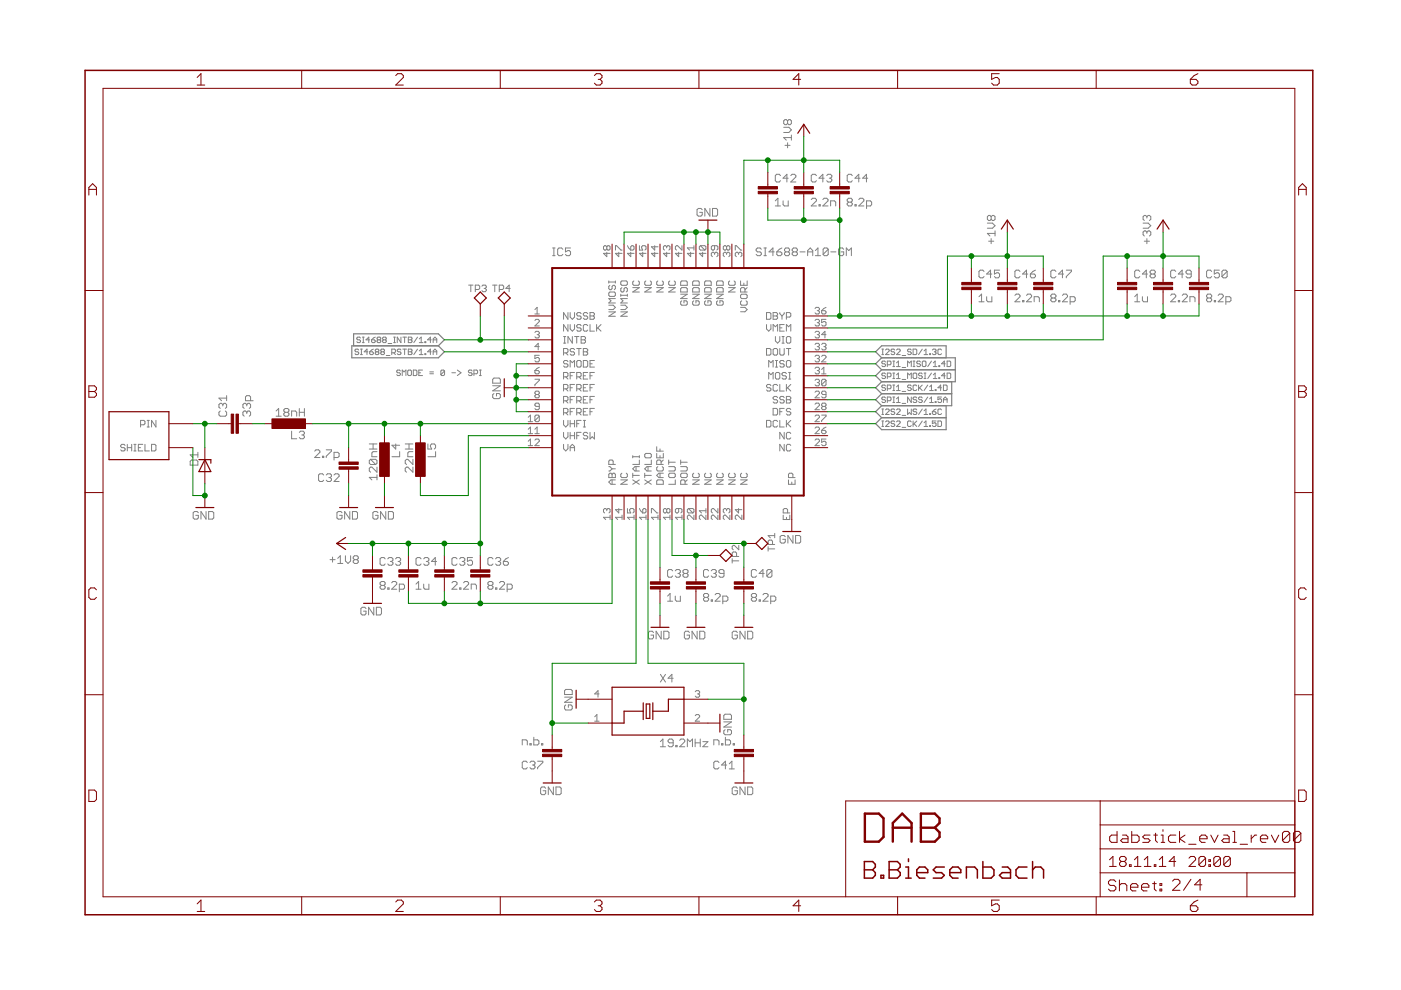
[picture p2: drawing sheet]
<svg xmlns="http://www.w3.org/2000/svg" width="297mm" height="210mm" viewBox="0 0 297 210" stroke-linecap="round" stroke-linejoin="round" font-family="sans-serif">
<g fill="none" stroke="#808080" stroke-width=".21">
<path d="M165.5 37.2l-.3-.2h-.5l-.3 .2v1.1l.3 .3h.5l.3-.3M166.2 27h1.1l.5 .5-.5 .6h-1.1M166.4 30.8h1.1M167 25.6v.6M167 30.3v1M167 25.6l.3-.2h.2l.3 .2v.6l-.3 .2h-.2l-.3-.2M167 25.6l-.3-.2h-.3l-.2 .2v.6l.2 .2h.3l.3-.2M167.1 37.8h-1.1l.8-.8v1.6M167.7 37.2l.2-.2h.6l.2 .2v.3l-1 1.1h1M167.8 29.2h-1.6l.5 .5M167.8 28.6v1.1M173.1 37.2l-.3-.2h-.5l-.3 .2v1.1l.3 .3h.5l.3-.3"/>
<path d="M174.7 37.8h-1l.8-.8v1.6M175.3 37.2l.3-.2h.5l.3 .2v.3l-.3 .3M175.8 37.8h.3M176.1 37.8l.3 .3v.2l-.3 .3h-.5l-.3-.3M180.7 37.2l-.3-.2h-.5l-.3 .2v1.1l.3 .3h.5l.3-.3M182.4 37.8h-1.1l.8-.8v1.6M184 37.8h-1.1l.8-.8v1.6M117.2 52.6h.5M117.2 54.2h.5M117.4 52.6v1.6M119.3 52.9l-.2-.3h-.6l-.3 .3v1l.3 .3h.6l.2-.3M121 52.6h-1.1v.8l.5-.3h.3l.3 .3v.5l-.3 .3h-.6l-.2-.3"/>
<path d="M128.7 52.3l.2-.2 .4 .2v.5l-.2 .2-.4-.2M128.7 52.3l-.3-.2-.4 .2v.5l.2 .2 .5-.2M128.7 52.3v.5M128.7 53.5v.9l-.7-.7h1.3M129.1 59.6v.4M129.1 59.8h1.4M130.5 59.6v.4M130.5 53v-.9h.2l1 .9h.2M131.2 53.5v.9l-.7-.7h1.4M131.8 59.6h1l.2 .2v.5l-.2 .2h-1l-.2-.2v-.5zM133 52.1l.7 .9M133.7 52.3l.5-.2 .2 .2v.5l-.2 .2h-.5z"/>
<path d="M133.7 53.5v.9l-.7-.7h1.4M134.4 59.6l-.2 .2v.5l.2 .2h.9l.3-.2v-.5l-.3-.2M135.6 52.1v.9h.7l-.3-.4 .3-.5h.4l.3 .2v.5l-.3 .2M136.3 53.5v.9l-.7-.7h1.4M136.9 59.6l-.2 .2v.5l.2 .2h1l.2-.2v-.5l-.2-.2M138.8 53.5v.9l-.7-.7h1.4M138.8 52.1v.9l-.7-.7h1.4M139.5 59.6l-.3 .2v.5l.3 .2h.9l.2-.2v-.5l-.2-.2M141.4 52.3l.2-.2 .4 .2v.5l-.2 .2M141.4 52.3l-.3-.2-.4 .2v.5l.2 .2M141.4 52.3v.3M141.4 53.5v.9l-.7-.7h1.3"/>
<path d="M142 59.6l-.2 .2v.5l.2 .2h.9l.3-.2v-.5l-.3-.2M143.9 53.5v.9l-.7-.7h1.4M144.5 59.6h1l.2 .2v.7h-1.4v-.7zM144.6 52.1v.9l-.9-.9-.5 .2v.5l.2 .2M146.4 53.5v.9l-.7-.7h1.4M147.1 59.6h.9l.3 .2v.7h-1.4v-.7zM147.1 52.6h-1.4l.5 .4M147.1 52.1v.9M148.5 52.1l-.2 .2v.5l.2 .2h.9M148.5 52.1h.9l.3 .2v.5l-.3 .2M148.5 52.1l.9 .9M148.9 44.5l-.3-.3h-.5l-.3 .3v1.1l.3 .2h.5l.3-.2v-.6h-.6"/>
<path d="M149 53.5v.9l-.7-.7h1.4M149.6 59.6h1l.2 .2v.7h-1.4v-.7zM150.5 44.2v1.6l-1.1-1.6v1.6M151.1 44.2h.8l.2 .3v1.1l-.2 .2h-.8zM151.5 52.1v.7l-.2 .2-.5-.2v-.5l.2-.2h1l.2 .2v.5l-.2 .2M151.5 53.7l-.2-.2-.5 .2v.5l.2 .2M151.5 53.7l.2-.2 .5 .2v.5l-.2 .2M151.5 53.7v.3M152.2 59.6h.9l.2 .2v.7h-1.4v-.7zM154.1 52.3l-.3-.2-.4 .2v.5l.2 .2 .5-.2M154.1 53.7l-.3-.2-.4 .2v.5l.2 .2M154.1 52.3l.2-.2 .4 .2v.5l-.2 .2-.4-.2"/>
<path d="M154.1 53.7l.2-.2 .4 .2v.5l-.2 .2M154.1 52.3v.5M154.1 53.7v.3M154.7 59.6l-.2 .2v.5l.2 .2h.9l.3-.2v-.5l-.3-.2M155.9 53v-.9h.2l1 .9h.2M156.6 53.7l-.2-.2-.5 .2v.5l.2 .2M156.6 53.7l.2-.2 .5 .2v.5l-.2 .2M156.6 53.7v.3M157 59.6v.9h1.4v-.9M161.4 52.9l-.3-.3h-.5l-.3 .3v.2l.3 .3h.5l.3 .3v.2l-.3 .3h-.5l-.3-.3M162 52.6h.5M162 54.2h.5"/>
<path d="M162.2 52.6v1.6M164.1 53.4h-1.1l.9-.8v1.6M164.4 43.7h1.1M164.4 42.6l.5-.6v1.7M164.7 53.4h.8l.3 .3v.2l-.3 .3h-.5l-.3-.3zM165.8 52.6l-.6 .3-.5 .5M166 42.6v.8l.3 .3h.8v-1.1M166.6 53.4l-.3-.3v-.2l.3-.3h.5l.3 .3v.2l-.3 .3M166.6 53.4h.5M166.6 53.4l-.3 .3v.2l.3 .3h.5l.3-.3v-.2l-.3-.3M168.2 53.4l-.2-.3v-.2l.2-.3h.6l.3 .3v.2l-.3 .3M168.2 53.4h.6"/>
<path d="M168.2 53.4l-.2 .3v.2l.2 .3h.6l.3-.3v-.2l-.3-.3M169.6 53.4h1.1M171.2 53.4h1.1M171.2 54.2v-1.1l.6-.5 .5 .5v1.1M172 42.3l.3-.3h.5l.3 .3v.3l-1.1 1.1h1.1M172.9 54.2h1.1M172.9 53.1l.5-.5v1.6M173.7 43.4h.2v.3h-.2zM174.5 42.3l.2-.3h.6l.3 .3v.3l-1.1 1.1h1.1M175.6 52.9l-.3-.3h-.5l-.3 .3v1M175.6 52.9v1l-.3 .3h-.5l-.3-.3M175.6 52.9l-1.1 1"/>
<path d="M176.1 43.7v-1.1h.8l.3 .3v.8M176.1 53.4h1.1M178.9 52.9l-.3-.3h-.5l-.3 .3v1l.3 .3h.5l.3-.3v-.5h-.6M179.4 54.2v-1.6l.6 .5 .5-.5v1.6M179.9 42.9l-.3-.3v-.3l.3-.3h.5l.3 .3v.3l-.3 .3M179.9 42.9l-.3 .2v.3l.3 .3h.5l.3-.3v-.3l-.3-.2M179.9 42.9h.5M181.3 43.4h.2v.3h-.2zM182.1 42.3l.3-.3h.5l.3 .3v.3l-1.1 1.1h1.1M183.7 43.7h.8l.3-.3v-.5l-.3-.3h-.8v1.6M208.6 57.6l-.2-.3h-.6l-.2 .3v1l.2 .3h.6l.2-.3M209.3 47.3h1.1l.6 .6-.6 .5h-1.1"/>
<path d="M209.6 51.1h1.1M210.1 46v.5M210.1 50.6v1.1M210.1 46l.3-.3h.3l.3 .3v.5l-.3 .3h-.3l-.3-.3M210.1 46l-.2-.3h-.3l-.3 .3v.5l.3 .3h.3l.2-.3M210.3 58.1h-1.1l.8-.8v1.6M211 49.5h-1.7l.6 .5M211 49v1M211.9 57.3h-1.1v.8l.6-.3h.2l.3 .3v.5l-.3 .3h-.5l-.3-.3M216.3 57.6l-.3-.3h-.5l-.3 .3v1l.3 .3h.5l.3-.3M217.9 58.1h-1.1l.8-.8v1.6M218.5 58.1h.8l.2 .3v.2l-.2 .3h-.6l-.2-.3z"/>
<path d="M219.5 57.3l-.5 .3-.5 .5M223.9 57.6l-.3-.3h-.5l-.3 .3v1l.3 .3h.5l.3-.3M225.5 58.1h-1.1l.9-.8v1.6M226.1 57.3h1.1v.3l-1.1 1v.3M241.7 57.6l-.3-.3h-.5l-.3 .3v1l.3 .3h.5l.3-.3M242.4 47.3h1l.6 .6-.6 .5h-1M242.6 51.1h1.1M243.2 46l-.3-.3h-.3l-.2 .3v.5l.2 .3M243.2 46l.2-.3h.3l.3 .3v.5l-.3 .3M243.2 46v.2M243.2 49.2v.3M243.2 50.6v1.1"/>
<path d="M243.2 49.2l-.3-.2h-.3l-.2 .2v.6l.2 .2M243.2 49.2l.2-.2h.3l.3 .2v.6l-.3 .2M243.3 58.1h-1.1l.8-.8v1.6M244.1 58.1l-.3-.3v-.2l.3-.3h.6l.2 .3v.2l-.2 .3M244.1 58.1l-.3 .3v.2l.3 .3h.6l.2-.3v-.2l-.2-.3M244.1 58.1h.6M249.3 57.6l-.3-.3h-.5l-.3 .3v1l.3 .3h.5l.3-.3M250.9 58.1h-1.1l.8-.8v1.6M252.6 58.1h-.9l-.2-.3v-.2l.2-.3h.6l.3 .3v1l-.3 .3h-.6l-.2-.3M256.9 57.6l-.3-.3h-.5l-.3 .3v1l.3 .3h.5l.3-.3M258.5 57.3h-1v.8l.5-.3h.3l.2 .3v.5l-.2 .3h-.6l-.2-.3M260.2 57.6l-.3-.3h-.5l-.3 .3v1"/>
<path d="M260.2 57.6v1l-.3 .3h-.5l-.3-.3M260.2 57.6l-1.1 1M76.1 74.2l-.2-.2h-.4l-.2 .4 .2 .2h.4l.2 .4-.2 .2h-.4l-.2-.2M76.4 71.7l-.2-.2h-.3l-.3 .2 .3 .4h.3l.2 .2-.2 .3h-.3l-.3-.1M76.4 75.2h.4M76.4 74h.4M76.6 74v1.2M76.8 71.5h.4M76.8 72.6h.4M77 71.5v1.1M78 74.6h-.8l.6-.6v1.2M78.4 72.1h-.8l.6-.6v1.1"/>
<path d="M78.4 74.6h.6l.2 .4-.2 .2h-.4l-.2-.2zM78.8 72.1h.6l.2 .4-.2 .1h-.4l-.2-.1zM79.2 74l-.8 .6M79.6 71.5l-.8 .6M79.8 74.6h.3M79.8 74.6l-.2 .2 .2 .4h.3l.2-.2-.2-.4M79.8 74.6l-.2-.2 .2-.4h.3l.2 .2-.2 .4M80.1 72.1l-.2-.2 .2-.4h.4l.2 .2-.2 .4M80.1 72.1l-.2 .2 .2 .3h.4l.2-.1-.2-.4M80.1 72.1h.4M80.9 74.6h.4M80.9 74.6l-.2 .2 .2 .4h.4l.2-.2-.2-.4"/>
<path d="M80.9 74.6l-.2-.2 .2-.4h.4l.2 .2-.2 .4M81.3 72.1h.4M81.3 72.1l-.2-.2 .2-.4h.4l.2 .2-.2 .4M81.3 72.1l-.2 .2 .2 .3h.4l.2-.1-.2-.4M81.9 75.4h.8M82.3 72.8h.8M83.1 74.8h.6l.1-.2v-.4l-.1-.2h-.6v1.2M83.5 74.8l.3 .4M83.5 71.5h.3M83.5 72.6h.3M83.7 71.5v1.1M84.9 78.7l-.2-.2h-.4l-.2 .3 .2 .2h.4l.2 .4-.2 .2h-.4l-.2-.2"/>
<path d="M85 74.2l-.2-.2h-.4l-.2 .2 .2 .4h.4l.2 .2-.2 .4h-.4l-.2-.2M85 71.5v1.1l-.8-1.1v1.1M85.3 79.6v-1.1l.4 .3 .4-.3v1.1M85.4 74h.8M85.4 71.5h.8M85.8 71.5v1.1M85.8 74v1.2M86.4 78.7l.3-.2h.3l.2 .2v.7l-.2 .2h-.3l-.3-.2zM86.6 74h.6l.2 .2-.2 .4 .2 .4-.2 .2h-.6zM86.6 72.1h.6M86.6 74.6h.6M86.6 71.5h.6l.2 .2-.2 .4 .2 .4-.2 .1h-.6z"/>
<path d="M87.6 78.5h.6l.2 .2v.7l-.2 .2h-.6zM88.5 74l-.8 1.2M88.5 71.5l-.8 1.1M88.8 79h.4M88.9 75.2h.8M88.9 74.4l.4-.4v1.2M88.9 71.9l.4-.4v1.1M88.9 72.6h.8M89.6 78.5h-.8v1.1h.8M90.1 75h.2v.2h-.2zM90.1 72.5h.2v.1h-.2zM91.1 79.2h.8"/>
<path d="M91.1 78.8h.8M91.4 72.1h-.7l.5-.6v1.1M91.4 74.6h-.7l.5-.6v1.2M91.8 72.6v-.7l.4-.4 .4 .4v.7M91.8 72.1h.8M91.8 74.6h.8M91.8 75.2v-.8l.4-.4 .4 .4v.8M94.3 78.7l-.3-.2h-.3l-.2 .2v.7M94.3 78.7v.7l-.3 .2h-.3l-.2-.2M94.3 78.7l-.8 .7M95.8 79h.8M97 78.5l.7 .5-.7 .6"/>
<path d="M99.4 60.5h.9M99.8 60.5v1.3M100.1 78.7l-.2-.2h-.4l-.2 .3 .2 .2h.4l.2 .4-.2 .2h-.4l-.2-.2M100.5 79.2h.6l.2-.2v-.3l-.2-.2h-.6v1.1M100.8 61.4h.7l.2-.2v-.5l-.2-.2h-.7v1.3M101.6 78.5h.4M101.6 79.6h.4M101.9 78.5v1.1M102.2 60.7l.2-.2h.5l.2 .2-.2 .5M102.6 61.2h.3M102.9 61.2l.2 .2-.2 .4h-.5l-.2-.2M104.4 60.5h1"/>
<path d="M104.9 60.5v1.3M105.9 61.4h.7l.2-.2v-.5l-.2-.2h-.7v1.3M108.2 61.2h-.9l.6-.7v1.3M113.4 67.9l.2-.2h.5l.2 .2v.3l-.9 .9h.9M113.4 65.6l.5-.4v1.4M113.4 66.6h.9M113.4 70.5l.2-.2h.5l.2 .2-.2 .5M113.4 78.6h.7l.2 .4-.2 .3h-.5l-.2-.3zM113.9 71h.2M114.1 71l.2 .2-.2 .4h-.5l-.2-.2M114.3 75.3h-.9v.7l.5-.2 .4 .2v.5l-.2 .2h-.5l-.2-.2M114.3 73.5h-.9l.7-.7v1.4"/>
<path d="M114.3 77.9l-.9 .7M119.5 74.8h.7l.2-.2v-.5l-.2-.2h-.7v1.4M119.5 79.9h.7l.2-.2v-.5l-.2-.2h-.7v1.4M119.5 72.7h.5M119.5 71.4h.5M119.7 71.4v1.3M120 74.8l.4 .5M120 79.9l.4 .5M120.4 66.3v1.4l-.9-1.4v1.4M120.4 68.8v1.4l-.9-1.4v1.4M120.4 76.7l-.2-.3h-.5l-.2 .5 .2 .2h.5l.2 .5-.2 .2h-.5l-.2-.2M120.9 66.3v.9l.4 .5 .5-.5v-.9"/>
<path d="M120.9 68.8v.9l.4 .5 .5-.5v-.9M120.9 77.8v-1.4l.4 .5 .5-.5v1.4M120.9 79.7h.4M121.3 71.4v1.3l-.9-1.3v1.3M121.8 74.1l-.2-.2h-.5l-.2 .5 .2 .2h.5l.2 .5-.2 .2h-.5l-.2-.2M121.8 79h-.9v1.4M121.8 71.4h.9M122.3 71.4v1.3M122.3 79.9h.7l.2-.2v-.5l-.2-.2h-.7v1.4M122.3 73.9h.9M122.5 76.4h.5l.2 .3v.9l-.2 .2h-.5l-.2-.2v-.9zM122.7 73.9v1.4"/>
<path d="M122.7 79.9l.5 .5M123.2 66.5l-.2-.2h-.5l-.2 .2 .2 .5h.5l.2 .2-.2 .5h-.5l-.2-.2M123.2 69l-.2-.2h-.5l-.2 .5 .2 .2h.5l.2 .5-.2 .2h-.5l-.2-.2M123.2 71.4h.7l.2 .2-.2 .5 .2 .4-.2 .2h-.7zM123.2 72.1h.7M123.7 73.9h.7l.2 .2-.2 .5 .2 .5-.2 .2h-.7zM123.7 76.4h.7l.2 .3v.9l-.2 .2h-.7zM123.7 74.6h.7M123.7 79.7h.4M124.6 66.5l-.2-.2h-.5l-.2 .2 .2 .5h.5l.2 .2-.2 .5h-.5l-.2-.2M124.6 69l-.2-.2h-.5l-.2 .2v1l.2 .2h.5l.2-.2M124.6 79h-.9v1.4h.9"/>
<path d="M125.1 66.3h.7l.2 .2-.2 .5 .2 .5-.2 .2h-.7zM125.1 67h.7M125.1 68.8v1.4h.9M125.1 77.1h.5M125.1 79.7h.5M126 76.4h-.9v1.4h.9M126 79h-.9v1.4M126.5 68.8v1.4M126.7 69.5l.7 .7M127.4 68.8l-.9 .9M129.1 64.7h.9l.5 .5-.5 .4h-.9M129.1 66.1h1.4l-1.4 1h1.4"/>
<path d="M129.3 60.5l-.2 .2v.5l.2 .2 .5-.2v-.5l.2-.2 .5 .2v.5l-.3 .2M129.3 61.9h.9l.3 .2v.5l-.3 .2h-.9l-.2-.2v-.5zM130.5 63.3h-1.4l.4 .5-.4 .4h1.4M131.6 62.4v.4M131.6 64.7h.9l.5 .5-.5 .4h-.9M131.6 66.1h1.4l-1.4 1h1.4M131.6 62.6h1.4M131.8 61l-.2 .2v.5l.2 .2 .5-.2v-.5l.2-.2 .5 .2v.5l-.2 .2M133 62.4v.4M133 63.3h-1.4l.5 .5-.5 .4h1.4M134.2 61h1.4l-1.4 .9h1.4M136.7 61h1.4l-1.4 .9h1.4"/>
<path d="M139.2 61h1.4l-1.4 .9h1.4M141.8 61h1.4l-1.4 .9h1.4M144.3 61.2l.2-.2h1l.2 .2v.7h-1.4zM144.3 62.4h1.4l-1.4 .9h1.4M144.5 63.8l-.2 .2v.5l.2 .2h1l.2-.2v-.5l-.2-.2h-.5v.4M146.9 62.4h1.4l-1.4 .9h1.4M147.1 61h.9l.3 .2v.7h-1.4v-.7zM147.1 63.8l-.2 .2v.5l.2 .2h.9l.3-.2v-.5l-.3-.2h-.4v.4M149.4 62.4h1.4l-1.4 .9h1.4M149.6 61h1l.2 .2v.7h-1.4v-.7zM149.6 63.8l-.2 .2v.5l.2 .2h1l.2-.2v-.5l-.2-.2h-.5v.4M151.9 61.2l.3-.2h.9l.2 .2v.7h-1.4z"/>
<path d="M151.9 62.4h1.4l-1.4 .9h1.4M152.2 63.8l-.3 .2v.5l.3 .2h.9l.2-.2v-.5l-.2-.2h-.5v.4M154.5 61h1.4l-1.4 .9h1.4M157 65.2h.9l.5 .4-.5 .5h-.9M157.2 62.4h1l.2 .2v.5l-.2 .2h-1l-.2-.2v-.5zM157.2 63.8l-.2 .2v.5l.2 .2h1l.2-.2v-.5l-.2-.2M157.7 60v.5M157.9 61.9v-.7l-.2-.2h-.5l-.2 .2v.7h1.4M158.4 61l-.5 .4M162.5 66.3h.7l.2 .2v1l-.2 .2h-.7zM162.5 73.9h.7l.2 .2v1l-.2 .2h-.7zM162.5 68.8v.9l.5 .5 .4-.5v-.9"/>
<path d="M163 77.8v-1.4l.4 .5 .5-.5v1.4M163.9 66.3h.7l.3 .2-.3 .5 .3 .5-.3 .2h-.7zM163.9 70.2v-1.4l.5 .5 .5-.5v1.4M163.9 74.1l.3-.2h.4l.3 .2v1l-.3 .2h-.4l-.3-.2zM163.9 67h.7M164.4 76.4h.5M164.4 77.8h.5M164.4 71.4v.9l.5 .4 .4-.4v-.9M164.6 79h.5l.2 .2v.9l-.2 .3h-.5l-.2-.3v-.9zM164.6 76.4v1.4M165.3 69.5h.5M165.3 73.9v1.2l.3 .2h.4l.3-.2v-1.2"/>
<path d="M165.3 66.3v.2l.5 .5M165.8 67v.7M165.8 72.7h.5M165.8 71.4h.5M166 71.4v1.3M166.3 68.8h-1v1.4h1M166.3 76.7l-.3-.3h-.4l-.3 .3 .3 .4h.4l.3 .3-.3 .4h-.4l-.3-.2M166.3 66.3v.2l-.5 .5M166.7 79.2l-.2-.2h-.5l-.2 .2 .2 .5h.5l.2 .2-.2 .5h-.5l-.2-.3M166.7 67.2h.7l.3-.2v-.5l-.3-.2h-.7v1.4M166.7 73.9h1M166.7 70.2v-1.4l.5 .5 .5-.5v1.4"/>
<path d="M167 71.4h.4l.3 .2v.9l-.3 .2h-.4l-.3-.2v-.9zM167 76.4h.4l.3 .3v.9l-.3 .2h-.4l-.3-.2v-.9zM167.2 79h.5M167.2 73.9v1.4M167.4 79v1.4M172.8 67.9l.2-.2h.5l.2 .2-.2 .5M172.8 70.5l.2-.2h.5l.2 .2-.2 .5M172.8 73l.2-.2h.5l.2 .2-.2 .5M172.8 75.6l.2-.3h.5l.2 .3-.2 .4M172.8 65.4l.2-.2h.5l.2 .2-.2 .5M172.8 78.1l.2-.2h.5l.2 .2-.2 .5M173.3 71h.2"/>
<path d="M173.3 73.5h.2M173.3 78.6h.2M173.3 76h.2M173.3 68.4h.2M173.3 65.9h.2M173.5 65.9l.2 .2-.2 .5h-.5l-.2-.3M173.5 68.4l.2 .2-.2 .5h-.5l-.2-.2M173.5 71l.2 .2-.2 .4h-.5l-.2-.2M173.5 76l.2 .3-.2 .4h-.5l-.2-.2M173.5 78.6l.2 .2-.2 .5h-.5l-.2-.3M173.5 73.5l.2 .2-.2 .5h-.5l-.2-.2M174.2 65.9h.7l.2 .4-.2 .3h-.5l-.2-.3z"/>
<path d="M174.2 73l.2-.2h.5l.2 .2-.2 .5M174.2 75.6l.2-.3h.5l.2 .3v.2l-.9 .9h.9M174.2 79.3h.9M174.2 78.3l.5-.4v1.4M174.7 73.5h.2M174.9 73.5l.2 .2-.2 .5h-.5l-.2-.2M175.1 67.7h-.9v.7l.7-.2 .2 .2v.5l-.2 .2h-.5l-.2-.2M175.1 71h-.9l.7-.7v1.3M175.1 65.2l-.9 .7M187 75.2h.3M187 74h.3M187.2 74v1.2"/>
<path d="M187.7 76.8l-.1-.2h-.4l-.2 .2 .2 .3h.4l.1 .2-.1 .4h-.4l-.2-.2M187.7 79.3l-.1-.2h-.4l-.2 .2 .2 .4h.4l.1 .2-.1 .4h-.4l-.2-.2M187.7 74.2l.2-.2h.4l.2 .2v.2l-.8 .8h.8M188.1 79.9h.6l.2-.2v-.4l-.2-.2h-.6v1.2M188.1 77.3h.6l.2-.2v-.3l-.2-.2h-.6v1.1M189.3 76.6h.4M189.3 77.7h.4M189.3 79.1h.4M189.5 76.6v1.1M189.5 79.1v1.2M189.7 74.2l-.2-.2h-.4l-.2 .4 .2 .2h.4l.2 .4-.2 .2h-.4l-.2-.2M190.1 74.2l.2-.2h.4l.2 .2v.2l-.8 .8h.8"/>
<path d="M190.1 77.7h.8M190.1 76.9l.4-.3v1.1M190.1 79.5l.4-.4v1.2M191.3 77.9h.7M191.3 75.4h.7M192.4 77.7v-1.1l.4 .3 .4-.3v1.1M193.2 74.2l-.2-.2h-.4l-.2 .4 .2 .2h.4l.2 .4-.2 .2h-.4l-.2-.2M193.6 74h.6l.2 .2v.8l-.2 .2h-.6zM193.6 76.6h.4M193.6 77.7h.4M193.6 79.3l.2-.2h.4l.2 .2v.8l-.2 .2h-.4l-.2-.2zM193.8 76.6v1.1"/>
<path d="M195.2 76.8l-.3-.2h-.3l-.2 .3 .2 .2h.3l.3 .4-.3 .2h-.3l-.2-.2M195.5 79.3l-.2-.2h-.4l-.1 .4 .1 .2h.4l.2 .4-.2 .2h-.4l-.1-.2M195.5 76.8l.2-.2h.4l.2 .2v.7l-.2 .2h-.4l-.2-.2zM195.5 74l-.7 1.2M195.9 74.4l.4-.4v1.2M195.9 79.1h.4M195.9 75.2h.8M196.1 79.1v1.2M197.1 75h.2v.2h-.2zM197.5 76.6l-.8 1.1M197.5 79.1l-.8 1.2M197.7 74.2l.2-.2h.4l.2 .2-.2 .4"/>
<path d="M197.9 79.5l.4-.4v1.2M197.9 77.7h.7M197.9 76.9l.4-.3v1.1M198.1 74.6h.2M198.3 74.6l.2 .2-.2 .4h-.4l-.2-.2M199.1 77.5h.1v.2h-.1zM199.6 74.2l-.2-.2h-.3l-.2 .2v.8l.2 .2h.3l.2-.2M200.4 77.1h-.8l.6-.5v1.1M200.4 79.7h-.8l.6-.6v1.2M200.8 76.6h.6l.2 .2v.7l-.2 .2h-.6zM200.8 79.1h.6l.2 .2v.8l-.2 .2h-.6zM207.6 64h1"/>
<path d="M207.6 62.9l.5-.5v1.6M209.2 62.9v.8l.3 .3h.8v-1.1M215.2 62.6l.3-.2h.5l.3 .2v.3l-1.1 1.1h1.1M216.8 63.7h.3v.3h-.3zM217.6 62.6l.3-.2h.5l.3 .2v.3l-1.1 1.1h1.1M219.3 64v-1.1h.8l.3 .3v.8M223.1 63.2l-.3-.3v-.3l.3-.2h.5l.3 .2v.3l-.3 .3M223.1 63.2l-.3 .2v.3l.3 .3h.5l.3-.3v-.3l-.3-.2M223.1 63.2h.5M224.4 63.7h.3v.3h-.3zM225.3 62.6l.2-.2h.6l.2 .2v.3l-1 1.1h1M226.9 64h.8l.3-.3v-.5l-.3-.3h-.8v1.6"/>
<path d="M240.6 64h1.1M240.6 62.9l.5-.5v1.6M242.2 62.9v.8l.3 .3h.8v-1.1M248.2 62.6l.3-.2h.5l.3 .2v.3l-1.1 1.1h1.1M249.8 63.7h.3v.3h-.3zM250.7 62.6l.2-.2h.6l.2 .2v.3l-1 1.1h1M252.3 64v-1.1h.8l.3 .3v.8M256.1 63.2l-.3-.3v-.3l.3-.2h.5l.3 .2v.3l-.3 .3M256.1 63.2l-.3 .2v.3l.3 .3h.5l.3-.3v-.3l-.3-.2M256.1 63.2h.5M257.5 63.7h.2v.3h-.2zM258.3 62.6l.2-.2h.6l.3 .2v.3l-1.1 1.1h1.1"/>
<path d="M259.9 64h.8l.3-.3v-.5l-.3-.3h-.8v1.6M26.5 94.4l-.2-.2h-.5l-.2 .5 .2 .2h.5l.2 .5-.2 .2h-.5l-.2-.2M27 94.9h.9M27 94.2v1.4M27.9 94.2v1.4M28.4 94.2h.5M28.4 95.6h.5M28.6 94.2v1.4M29.3 94.9h.5M29.8 90.1h.7l.2-.3v-.4l-.2-.3h-.7v1.4M30.3 94.2h-1v1.4h1M30.7 94.2v1.4h1"/>
<path d="M31.2 89.1h.5M31.2 90.5h.5M31.4 89.1v1.4M32.1 94.2h.7l.3 .2v1l-.3 .2h-.7zM33.1 89.1v1.4l-1-1.4v1.4M40.3 97.8l.3-.3h1.1l.3 .3v.8h-1.7zM42 95.9v1.1M42 96.4h-1.7l.6 .6M46.7 87.1l-.3 .3v.6l.3 .2h1.1l.2-.2v-.6l-.2-.3M47.2 85.8l-.2-.3h-.3l-.3 .3v.5l.3 .3M47.2 85.8l.3-.3h.3l.2 .3v.5l-.2 .3M47.2 85.8v.3"/>
<path d="M48 83.9v1.1M48 84.4h-1.6l.6 .6M52.3 87.4l-.3-.3h-.2l-.3 .3v.6l.3 .2M52.3 87.4l.3-.3h.3l.2 .3v.6l-.2 .2M52.3 85.8l-.3-.3h-.2l-.3 .3v.5l.3 .3M52.3 85.8v.3M52.3 87.4v.3M52.3 85.8l.3-.3h.3l.2 .3v.5l-.2 .3M53.1 85v-.8l-.2-.3h-.6l-.3 .3v.8h1.7M58.5 87.1l.6-.5v1.6M58.5 88.2h1.1M60.5 87.4l-.3 .3v.3l.3 .2h.5l.3-.2v-.3l-.3-.3"/>
<path d="M60.5 87.4l-.3-.3v-.2l.3-.3h.5l.3 .3v.2l-.3 .3M60.5 87.4h.5M61.8 88.2v-1.1h.8l.3 .3v.8M61.8 91.4v1.6h1.1M63.5 87.4h1M63.5 86.6v1.6M63.5 91.7l.2-.3h.6l.2 .3v.2l-.2 .3M64 92.2h.3M64.3 92.2l.2 .3v.3l-.2 .2h-.6l-.2-.2M64.5 86.6v1.6M66.7 95.7l.3-.3h.5l.3 .3v.2l-1.1 1.1h1.1M68.4 96.7h.2v.3h-.2z"/>
<path d="M69.2 95.4h1.1v.3l-1.1 1v.3M70.8 97h.8l.3-.3v-.5l-.3-.3h-.8v1.6M78.3 95.2h1.6M78.3 94.1h1.6M78.6 97.4h1.1l.2 .3v.5l-.2 .3M78.6 97.4l-.3 .3v.5l.3 .3h1.1M78.6 97.4l1.1 1.1M79.1 94.1v1.1M79.9 99v1.1l-1.1-1.1h-.2l-.3 .3v.5l.3 .3M79.9 95.8h-.8l-.3 .2v.8h1.1M83.9 94.1v1.1l-.8-.8h1.6M84.7 95.8v1h-1.6"/>
<path d="M85.9 95.2h1.6M85.9 94.1h1.6M86.7 94.1v1.1M87.5 95.8h-.8l-.2 .2v.8h1M87.5 99v1.1l-1-1.1h-.3l-.3 .3v.5l.3 .3M87.5 97.4v1.1l-1-1.1h-.3l-.3 .3v.5l.3 .3M90.7 94.1v1.1h.8l-.3-.5v-.3l.3-.3h.6l.3 .3v.5l-.3 .3M92.4 95.8v1h-1.7M104.5 81.8h1.6l-1.6 1.1h1.6M104.7 83.4l-.2 .3v.5l.2 .3h1.1l.3-.3v-.5l-.3-.3h-.5v.6M104.7 80.2h1.1l.3 .2v.8h-1.6v-.8zM112 93.6l.5-.5v1.4"/>
<path d="M112 88.5l.5-.5v1.4M112 91l.5-.4v1.3M112 89.4h.9M112 91.9h.9M112 94.5h.9M113.4 93.3l.2-.2h.5l.2 .2v.3l-.9 .9h.9M113.4 91l.5-.4v1.3M113.4 80.4h.9v.2l-.9 1v.2M113.4 91.9h.9M113.6 83.7l-.2-.3 .2-.5h.5l.2 .3-.2 .5M113.6 83.7l-.2 .2 .2 .4h.5l.2-.2-.2-.4M113.6 83.7h.5"/>
<path d="M114.3 86.2h-.7l-.2-.3 .2-.4h.5l.2 .2v.9l-.2 .3h-.5l-.2-.3M114.3 88.2v1l-.2 .2h-.5l-.2-.2M114.3 88.2l-.2-.2h-.5l-.2 .2v1M114.3 88.2l-.9 1M119.5 87.5h.7l.2-.2v-.5l-.2-.2h-.7v1.4M119.5 85h.7l.2-.2v-.5l-.2-.2h-.7v1.3M119.5 82.4h.7l.2-.2v-.5l-.2-.2h-.7v1.4M119.5 89.1v1l.5 .4 .4-.4v-1M119.5 91.7v.9l.5 .5 .4-.5v-.9M119.5 94.2v.9l.5 .5 .4-.5v-.9M120 82.4l.4 .5M120 85l.4 .4"/>
<path d="M120 87.5l.4 .5M120.9 89.1v1.4M120.9 91.7v1.4M120.9 95.6v-.9l.4-.5 .5 .5v.9M120.9 82.2h.4M120.9 84.8h.4M120.9 87.3h.4M120.9 89.8h.9M120.9 92.4h.9M120.9 94.9h.9M121.8 86.6h-.9v1.4M121.8 81.5h-.9v1.4"/>
<path d="M121.8 84.1h-.9v1.3M121.8 89.1v1.4M121.8 91.7v1.4M122.3 87.5h.7l.2-.2v-.5l-.2-.2h-.7v1.4M122.3 85h.7l.2-.2v-.5l-.2-.2h-.7v1.3M122.3 82.4h.7l.2-.2v-.5l-.2-.2h-.7v1.4M122.3 89.8h.4M122.3 92.4h.4M122.7 82.4l.5 .5M122.7 85l.5 .4M122.7 87.5l.5 .5M123.2 89.1h-.9v1.4"/>
<path d="M123.2 91.7h-.9v1.4M123.7 82.2h.4M123.7 84.8h.4M123.7 87.3h.4M123.7 89.1h.4M123.7 90.5h.4M123.9 89.1v1.4M124.6 86.6h-.9v1.4h.9M124.6 91.9l-.2-.2h-.5l-.2 .2 .2 .5h.5l.2 .2-.2 .5h-.5l-.2-.3M124.6 81.5h-.9v1.4h.9M124.6 84.1h-.9v1.3h.9M125.1 91.7v1.4l.5-.5 .4 .5v-1.4"/>
<path d="M125.1 82.2h.5M125.1 84.8h.5M125.1 87.3h.5M126 86.6h-.9v1.4M126 81.5h-.9v1.4M126 84.1h-.9v1.3M129.1 98.9h.2l.5 .5M129.8 99.4l-.5 .5h-.2M129.8 99.4h.7M130 98.5v-.7l-.2-.3h-.5l-.2 .3v.7h1.4M134.2 96.8h1.4M134.2 96.6v.5"/>
<path d="M134.9 98.9v1M135.6 97.5v1h-1.4M135.6 98.9h-1l-.4 .5 .4 .5h1M135.6 96.6v.5M136.9 96.1h1l.2 .3v.4l-.2 .3h-1l-.2-.3v-.4zM137.4 98.9v1M138.1 97.5v1h-1.4M138.1 98.9h-.9l-.5 .5 .5 .5h.9M139.2 96.1v1h1.4v-1M139.2 94.7v1h1.4M139.5 98.9l-.3 .3v.4l.3 .3h.9l.2-.3v-.4l-.2-.3M139.9 95.2v.5"/>
<path d="M139.9 96.6v.5M140.2 98.5v-.7l-.3-.3h-.4l-.3 .3v.7h1.4M140.6 97.5l-.4 .5M141.8 98.9h1.1l.3 .3v.4l-.3 .3h-1.1M141.8 97.5v1M141.8 98h1.4M144.3 98.9h1.2l.2 .3v.4l-.2 .3h-1.2M144.3 98h1.4M144.3 97.5v1M162.5 89.1h.7l.2 .3v.9l-.2 .2h-.7zM163 80.4v-1.4l.4 .4 .5-.4v1.4M163.4 81.7l-.2-.2h-.4l-.3 .2 .3 .5h.4l.2 .2-.2 .5h-.4l-.3-.2"/>
<path d="M163.9 86.6h.7l.3 .2v1l-.3 .2h-.7zM164.9 81.7l-.3-.2h-.4l-.3 .2v1l.3 .2h.4l.3-.2M164.9 84.3l-.3-.2h-.4l-.3 .2v.2l.3 .3h.4l.3 .2-.3 .4h-.4l-.3-.2M164.9 89.4l-.3-.3h-.4l-.3 .3v.9l.3 .2h.4l.3-.2M165.3 81.5v1.4h1M165.3 87.3h.5M165.3 89.1v1.4h1M166.3 86.6h-1v1.4M166.3 84.3l-.3-.2h-.4l-.3 .2 .3 .5h.4l.3 .2-.3 .4h-.4l-.3-.2M166.3 91.7v1.4l-1-1.4v1.4M166.3 94.2v1.4l-1-1.4v1.4M166.7 84.1h.7l.3 .2-.3 .5 .3 .4-.3 .2h-.7z"/>
<path d="M166.7 84.8h.7M166.7 81.5v1.4M166.7 89.1v1.4M167 89.8l.7 .7M167 82.2l.7 .7M167.2 80.4h.5M167.7 86.8l-.3-.2h-.4l-.3 .5 .3 .2h.4l.3 .5-.3 .2h-.4l-.3-.2M167.7 91.9l-.3-.2h-.4l-.3 .2v.9l.3 .3h.4l.3-.3M167.7 94.4l-.3-.2h-.4l-.3 .2v1l.3 .2h.4l.3-.2M167.7 89.1l-1 1M167.7 81.5l-1 .9M172.8 85.7l.2-.2h.5l.2 .2v.2l-.9 1h.9"/>
<path d="M172.8 80.6l.2-.2h.5l.2 .2-.2 .5M172.8 83.2l.2-.3h.5l.2 .3v.2l-.9 .9h.9M172.8 88.2l.2-.2h.5l.2 .2v.3l-.9 .9h.9M172.8 90.8l.2-.2h.5l.2 .2v.2l-.9 .9h.9M172.8 93.3l.2-.2h.5l.2 .2v.3l-.9 .9h.9M173.3 81.1h.2M173.5 81.1l.2 .2-.2 .5h-.5l-.2-.2M174.2 88h.9v.2l-.9 1v.2M174.2 91.2h.7l.2 .5-.2 .2h-.5l-.2-.2zM174.4 86.2l-.2-.3 .2-.4h.5l.2 .2-.2 .5M174.4 86.2l-.2 .2 .2 .5h.5l.2-.3-.2-.4M174.4 86.2h.5"/>
<path d="M175.1 80.6v1l-.2 .2h-.5l-.2-.2M175.1 80.6l-.2-.2h-.5l-.2 .2v1M175.1 83.7h-.7l-.2-.3 .2-.5h.5l.2 .3v.9l-.2 .2h-.5l-.2-.2M175.1 93.1h-.9v.7l.5-.2 .4 .2v.5l-.2 .2h-.5l-.2-.2M175.1 90.6l-.9 .6M175.1 80.6l-.9 1M187 87.9h.3M187 86.7h.3M187 90.4h.3M187 89.3h.3M187.2 86.7v1.2M187.2 89.3v1.1"/>
<path d="M187.7 81.8l-.1-.2h-.4l-.2 .2 .2 .4h.4l.1 .2-.1 .4h-.4l-.2-.2M187.7 84.4l-.1-.2h-.4l-.2 .2 .2 .4h.4l.1 .2-.1 .3h-.4l-.2-.1M187.7 89.5l.2-.2h.4l.2 .2v.1l-.8 .8h.8M187.7 86.9l.2-.2h.4l.2 .2v.2l-.8 .8h.8M188.1 85h.6l.2-.2v-.4l-.2-.2h-.6v1.1M188.1 82.4h.6l.2-.2v-.4l-.2-.2h-.6v1.2M189.3 80.3h.4M189.3 81.6h.4M189.3 82.8h.4M189.3 84.2h.4M189.3 85.3h.4M189.5 81.6v1.2"/>
<path d="M189.5 84.2v1.1M189.7 86.9l-.2-.2h-.4l-.2 .4 .2 .2h.4l.2 .4-.2 .2h-.4l-.2-.2M189.7 89.5l-.2-.2h-.4l-.2 .3 .2 .2h.4l.2 .4-.2 .2h-.4l-.2-.2M190.1 89.5l.2-.2h.4l.2 .2v.1l-.8 .8h.8M190.1 86.9l.2-.2h.4l.2 .2v.2l-.8 .8h.8M190.1 82l.4-.4v1.2M190.1 84.6l.4-.4v1.1M190.1 80.3h.8M190.1 82.8h.8M190.1 85.3h.8M191.3 80.5h.7M191.3 83h.7"/>
<path d="M191.3 85.5h.7M191.3 88.1h.7M191.3 90.6h.7M192.4 80.3v-1.2l.4 .4 .4-.4v1.2M192.4 86.7v1.2l.4-.4 .4 .4v-1.2M193.2 81.8l-.2-.2h-.4l-.2 .4 .2 .2h.4l.2 .4-.2 .2h-.4l-.2-.2M193.2 89.5l-.2-.2h-.4l-.2 .2v.7l.2 .2h.4l.2-.2M193.2 84.2v1.1l-.8-1.1v1.1M193.6 89.3v1.1M193.8 89.8l.6 .6M194.4 86.9l-.2-.2h-.4l-.2 .4 .2 .2h.4l.2 .4-.2 .2h-.4l-.2-.2M194.4 84.4l-.2-.2h-.4l-.2 .4 .2 .2h.4l.2 .4-.2 .1h-.4l-.2-.1"/>
<path d="M194.4 81.8l-.2-.2h-.4l-.2 .2v.8l.2 .2h.4l.2-.2M194.4 89.3l-.8 .7M194.8 81.6v1.2M194.9 82.2l.6 .6M195.5 84.4l-.2-.2h-.4l-.1 .4 .1 .2h.4l.2 .4-.2 .1h-.4l-.1-.1M195.5 81.6l-.7 .8M195.5 86.7l-.7 1.2M195.5 89.3l-.7 1.1M195.9 87.1l.4-.4v1.2M195.9 89.6l.4-.3v1.1M195.9 80.3h.4M195.9 87.9h.8"/>
<path d="M195.9 90.4h.8M196.7 81.6l-.8 1.2M196.7 84.2l-.8 1.1M197.1 82l.4-.4v1.2M197.1 84.6l.4-.4v1.1M197.1 82.8h.8M197.1 85.3h.8M197.1 87.7h.2v.2h-.2zM197.1 90.2h.2v.2h-.2zM197.7 87.3h.6l.2 .4-.2 .2h-.4l-.2-.2zM197.9 80.3h.7M198.3 82.6h.2v.2h-.2z"/>
<path d="M198.3 85.2h.2v.1h-.2zM198.5 89.3h-.8v.5l.4-.2 .4 .2v.4l-.2 .2h-.4l-.2-.2M198.5 86.7l-.8 .6M198.9 89.3h.5l.2 .2v.7l-.2 .2h-.5zM199.1 80.1h.1v.2h-.1zM199.6 84.2h-.7v.6l.3-.2 .4 .2v.4l-.2 .1h-.3l-.2-.1M199.6 82.2h-.7l.5-.6v1.2M199.6 86.9l-.2-.2h-.3l-.2 .2v.8l.2 .2h.3l.2-.2M200 84.8h.8M200 81.6h.6l.2 .2v.8l-.2 .2h-.6zM200 85.3v-.7l.4-.4 .4 .4v.7M42.1 108.7l-.3-.2h-.6l-.2 .2v1.1l.2 .3h.6l.3-.3v-.5h-.6"/>
<path d="M43.7 108.5v1.6l-1.1-1.6v1.6M44.2 108.5h.8l.3 .2v1.1l-.3 .3h-.8zM68.6 100.7l-.2-.2h-.6l-.3 .2v1.1l.3 .3h.6l.2-.3M69.2 100.7l.2-.2h.6l.3 .2v.3l-.3 .3M69.7 101.3h.3M70 118.7h1.1M70 101.3l.3 .2v.3l-.3 .3h-.6l-.2-.3M70.5 118.1v1.1M70.8 100.7l.3-.2h.5l.3 .2v.3l-1.1 1.1h1.1M71.6 118.4l.6-.6v1.7M71.6 119.5h1.1M72.5 108.7l-.2-.2h-.6l-.3 .2v1.1l.3 .3h.6l.2-.3v-.5h-.5"/>
<path d="M73.2 117.8v1.1l.6 .6 .5-.6v-1.1M74.2 108.5v1.6l-1.1-1.6v1.6M74.7 108.5h.8l.3 .2v1.1l-.3 .3h-.8zM75.2 118.7h.5M75.2 118.7l-.3 .2v.3l.3 .3h.5l.3-.3v-.3l-.3-.2M75.2 118.7l-.3-.3v-.3l.3-.3h.5l.3 .3v.3l-.3 .3M79.9 101.2h-1.6l.5 .5M79.9 100.7v1M80.1 108.7l-.2-.2h-.6l-.2 .2v1.1l.2 .3h.6l.2-.3v-.5h-.5M81.7 118.5l-.3-.3h-.5l-.3 .3v1.1l.3 .2h.5l.3-.2M81.8 108.5v1.6l-1.1-1.6v1.6M82.2 118.5l.3-.3h.5l.3 .3v.3l-.3 .2"/>
<path d="M82.3 108.5h.8l.3 .2v1.1l-.3 .3h-.8zM82.8 119h.2M83 119l.3 .3v.3l-.3 .2h-.5l-.3-.2M83.9 118.5l.2-.3h.6l.2 .3v.3l-.2 .2M84.4 119h.3M84.7 119l.2 .3v.3l-.2 .2h-.6l-.2-.2M89.3 118.5l-.3-.3h-.5l-.3 .3v1.1l.3 .2h.5l.3-.2M89.8 118.5l.3-.3h.6l.2 .3v.3l-.2 .2M90.4 119h.3M90.7 119l.2 .3v.3l-.2 .2h-.6l-.3-.2M92.6 119h-1.1l.8-.8v1.6M96.9 118.5l-.3-.3h-.5l-.3 .3v1.1l.3 .2h.5l.3-.2"/>
<path d="M97.5 118.5l.2-.3h.6l.3 .3v.3l-.3 .2M98 119h.3M98.3 119l.3 .3v.3l-.3 .2h-.6l-.2-.2M100.2 118.2h-1.1v.8l.5-.2h.3l.3 .2v.6l-.3 .2h-.5l-.3-.2M104.5 118.5l-.3-.3h-.5l-.3 .3v1.1l.3 .2h.5l.3-.2M105.1 118.5l.2-.3h.6l.3 .3v.3l-.3 .2M105.6 119h.3M105.9 119l.3 .3v.3l-.3 .2h-.6l-.2-.2M106.7 119h.8l.3 .3v.3l-.3 .2h-.5l-.3-.2zM107.8 118.2l-.5 .3-.6 .5M128.7 108.1l-.3-.3-.4 .3v.4l.2 .3M128.7 108.1l.2-.3 .4 .3v.4l-.2 .3"/>
<path d="M128.7 108.1v.2M129.1 100.6l.2-.3 .5 .3 .4-.3 .3 .3v.7h-1.4zM129.3 109.7h-1.3l.4 .5M129.3 109.2v1M129.8 100.6v.7M129.8 101.7v1M130.5 101.7h-1l-.4 .5 .4 .5h1M131.2 107.8v1l-.7-.7h1.4M131.6 101.7h1.4l-1.4 1h1.4M131.8 100.3l-.2 .3v.4l.2 .3h1l.2-.3v-.4l-.2-.3M131.9 109.7h-1.4l.5 .5M131.9 109.2v1"/>
<path d="M133 107.8v1h.7l-.2-.5 .2-.5h.5l.2 .3v.4l-.2 .3M134.2 101.7l1.4 1M134.2 100.8h1.4M134.2 100.3v1M134.4 109.7h-1.4l.5 .5M134.4 109.2v1M135.6 101.7l-1.4 1M135.6 107.8l.7 1M136.3 108.1l.4-.3 .3 .3v.4l-.3 .3h-.4zM136.7 100.8h1.4M136.7 101.7l1.4 1M136.7 100.3v1"/>
<path d="M137 109.7h-1.4l.4 .5M137 109.2v1M138.1 101.7l-1.4 1M138.1 108.8v-1h.2l1 1h.2M139.2 102l.3-.3h.9l.2 .3v.7h-1.4zM139.5 109.7h-1.4l.5 .5M139.5 109.2v1M139.9 100.3v1M140.6 100.3h-.9l-.5 .5 .5 .5h.9M141.4 108.1l.2-.3 .4 .3v.4l-.2 .3-.4-.3M141.4 108.1l-.3-.3-.4 .3v.4l.2 .3 .5-.3M141.4 108.1v.4"/>
<path d="M141.8 100.6l.2-.3h.9l.3 .3v.4l-.3 .3h-.9l-.2-.3zM142 109.2v1M142 109.7h-1.3l.4 .5M143.2 101.7v1h-1.4M143.9 107.8v.7l-.2 .3-.5-.3v-.4l.2-.3h1l.2 .3v.4l-.2 .3M144.3 100.6l.2-.3h1l.2 .3v.4l-.2 .3h-1l-.2-.3zM144.6 109.7h-1.4l.5 .5M144.6 109.2v1M145.2 102.7v-.7l-.2-.3h-.5l-.2 .3v.7h1.4M145.7 101.7l-.5 .5M146 107.8l-.3 .3v.4l.3 .3h.9M146 107.8h.9l.2 .3v.4l-.2 .3"/>
<path d="M146 107.8l.9 1M146.9 101.7h1.4l-1.4 1h1.4M147.1 100.3l-.2 .3v.4l.2 .3h.9l.3-.3v-.4l-.3-.3M147.1 109.2v1l-.9-1-.5 .3v.4l.3 .3M149.4 101.7h1.4l-1.4 1h1.4M149.6 100.3l-.2 .3v.4l.2 .3h1l.2-.3v-.4l-.2-.3M149.7 109.2v1l-1-1-.4 .3v.4l.2 .3M149.7 107.8v1M149.7 108.3h-1.4l.4 .5M151.9 101.7h1.4l-1.4 1h1.4M152.2 100.3l-.3 .3v.4l.3 .3h.9l.2-.3v-.4l-.2-.3M152.2 109.2v1l-.9-1-.5 .3v.4l.2 .3"/>
<path d="M152.2 107.8v1l-.9-1-.5 .3v.4l.2 .3M154.1 108.1l-.3-.3-.4 .3v.4l.2 .3M154.1 108.1l.2-.3 .4 .3v.4l-.2 .3M154.1 108.1v.2M154.5 101.7h1.4l-1.4 1h1.4M154.7 100.3l-.2 .3v.4l.2 .3h.9l.3-.3v-.4l-.3-.3M154.7 109.2v1l-.9-1-.4 .3v.4l.2 .3M155.2 118.4v1M155.2 118.9h1.4M156.2 118v-.7l-.3-.3h-.4l-.3 .3v.7h1.4M156.6 107.8v1l-.7-.7h1.4M156.6 115.6v1l-.9-1-.5 .3v.4l.3 .3"/>
<path d="M157 101.7h1.4l-1.4 1h1.4M157.2 100.3l-.2 .3v.4l.2 .3h1l.2-.3v-.4l-.2-.3M157.3 109.2v1l-.9-1-.5 .3v.4l.2 .3M162.9 115.9v.9M162.9 116.4h1.4M163.8 115.4v-.7l-.2-.2h-.5l-.2 .2v.7h1.4M164.3 113.6h-1.4l.4 .4M164.3 113.1v.9M166.1 109.2v1h1.3v-1M166.5 113.8l-.3-.3h-.5l-.3 .3v1.1l.3 .2h.5l.3-.2v-.6h-.6M166.8 109.7v.5M167 108.8v-.7l-.2-.3h-.5l-.2 .3v.7h1.3"/>
<path d="M167.2 101.7v1h1.4v-1M167.9 102.2v.5M168.1 101.3v-.7l-.2-.3h-.5l-.2 .3v.7h1.4M168.1 113.5v1.6l-1.1-1.6v1.6M168.7 113.5h.8l.3 .3v1.1l-.3 .2h-.8zM77.6 129l-.3-.2h-.5l-.3 .2v1.1l.3 .3h.5l.3-.3v-.5h-.5M79.2 128.8v1.6l-1.1-1.6v1.6M79.8 128.8h.8l.3 .2v1.1l-.3 .3h-.8zM80.9 124.1l-.3-.3v-.2l.3-.3h.5l.3 .3v.2l-.3 .3M80.9 124.1l-.3 .3v.3l.3 .2h.5l.3-.2v-.3l-.3-.3M80.9 124.1h.5M82.2 124.7h.3v.2h-.3z"/>
<path d="M83 123.6l.3-.3h.6l.2 .3v.2l-1.1 1.1h1.1M84.7 124.9h.8l.3-.2v-.6l-.3-.3h-.8v1.7M88.2 124.9h1.1M88.2 123.8l.6-.5v1.6M89.8 123.8v.9l.3 .2h.8v-1.1M95.8 123.6l.3-.3h.5l.3 .3v.2l-1.1 1.1h1.1M97.5 124.7h.2v.2h-.2zM98.3 123.6l.3-.3h.5l.3 .3v.2l-1.1 1.1h1.1M99.9 124.9v-1.1h.8l.3 .3v.8M103.7 124.1l-.3 .3v.3l.3 .2h.5l.3-.2v-.3l-.3-.3M103.7 124.1l-.3-.3v-.2l.3-.3h.5l.3 .3v.2l-.3 .3M103.7 124.1h.5"/>
<path d="M105.1 124.7h.2v.2h-.2zM105.9 123.6l.3-.3h.5l.3 .3v.2l-1.1 1.1h1.1M107.5 124.9h.9l.2-.2v-.6l-.2-.3h-.9v1.7M138.6 134.1l-.3-.3h-.6l-.2 .3v1.1l.2 .3h.6l.3-.3v-.5h-.6M140.2 133.8v1.7l-1.1-1.7v1.7M140.7 133.8h.9l.2 .3v1.1l-.2 .3h-.9zM141.5 126.4l.6-.6v1.7M141.5 127.5h1.1M142.6 121l-.3-.2h-.5l-.3 .2v1.1l.3 .3h.5l.3-.3M143.2 126.4v.8l.2 .3h.9v-1.1M143.2 121l.2-.2h.6l.3 .2v.3l-.3 .3M143.7 121.6h.3"/>
<path d="M144 121.6l.3 .3v.2l-.3 .3h-.6l-.2-.3M145.1 121.6l-.3 .3v.2l.3 .3h.5l.3-.3v-.2l-.3-.3M145.1 121.6l-.3-.3v-.3l.3-.2h.5l.3 .2v.3l-.3 .3M145.1 121.6h.5M146.2 134.1l-.3-.3h-.5l-.3 .3v1.1l.3 .3h.5l.3-.3v-.5h-.6M147.8 133.8v1.7l-1.1-1.7v1.7M148.4 133.8h.8l.2 .3v1.1l-.2 .3h-.8zM149.4 126.7l-.2 .2v.3l.2 .3h.6l.2-.3v-.3l-.2-.2M149.4 126.7l-.2-.3v-.3l.2-.3h.6l.2 .3v.3l-.2 .3M149.4 126.7h.6M150.2 121l-.2-.2h-.6l-.2 .2v1.1l.2 .3h.6l.2-.3M150.8 127.2h.3v.3h-.3z"/>
<path d="M150.8 121l.3-.2h.5l.3 .2v.3l-.3 .3M151.3 121.6h.3M151.6 121.6l.3 .3v.2l-.3 .3h-.5l-.3-.3M151.6 126.1l.3-.3h.5l.3 .3v.3l-1.1 1.1h1.1M153.2 127.5h.9l.2-.3v-.5l-.2-.3h-.9v1.6M153.5 121.6h-.8l-.3-.3v-.3l.3-.2h.5l.3 .2v1.1l-.3 .3h-.5l-.3-.3M156.3 134.1l-.2-.3h-.6l-.3 .3v1.1l.3 .3h.6l.2-.3v-.5h-.5M158 133.8v1.7l-1.1-1.7v1.7M158.5 133.8h.8l.3 .3v1.1l-.3 .3h-.8zM159.6 126.7l-.3 .2v.3l.3 .3h.5l.3-.3v-.3l-.3-.2M159.6 126.7l-.3-.3v-.3l.3-.3h.5l.3 .3v.3l-.3 .3M159.6 126.7h.5"/>
<path d="M160.4 121l-.3-.2h-.5l-.3 .2v1.1l.3 .3h.5l.3-.3M161 127.2h.2v.3h-.2zM161.8 126.1l.2-.3h.6l.3 .3v.3l-1.1 1.1h1.1M162 121.6h-1l.8-.8v1.6M163.4 127.5h.8l.3-.3v-.5l-.3-.3h-.8v1.6M163.7 121l-.3-.2h-.5l-.3 .2v1.1M163.7 121v1.1l-.3 .3h-.5l-.3-.3M163.7 121l-1.1 1.1M110.7 157.9v-1h.8l.3 .2v.8M112.4 157.7h.2v.2h-.2zM113.2 156.3v1.6h.8l.3-.2v-.6l-.3-.2h-.8M114.8 157.7h.3v.2h-.3z"/>
<path d="M119.7 147.8h1.6l-1.6 1.1h1.6M120 149.5l-.3 .2v.6l.3 .2h1.1l.2-.2v-.6l-.2-.2h-.6v.5M120 146.2h1.1l.2 .3v.8h-1.6v-.8zM126.1 152l.5-.5v1.4M126.1 152.9h.9M127 147.1h-.9l.7-.7v1.4M140 157.2l.5-.5v1.6M140 158.3h1.1M140 143l1.1 1.6M141.1 143l-1.1 1.6M142.7 157.5h-.8l-.3-.3v-.2l.3-.3h.6l.2 .3v1.1l-.2 .2h-.6l-.3-.2M142.7 143.8h-1.1l.9-.8v1.6"/>
<path d="M143.3 158.1h.3v.2h-.3zM144.1 157l.3-.3h.5l.3 .3v.2l-1.1 1.1h1.1M145.7 158.3v-1.6l.6 .5 .5-.5v1.6M147.4 157.5h1.1M147.4 156.7v1.6M147.4 146.7l.2-.3h.5l.2 .3-.2 .4M147.4 151.7l.2-.2h.5l.2 .2v.3l-.9 .9h.9M147.9 147.1h.2M148.1 147.1l.2 .3-.2 .4h-.5l-.2-.2M148.5 156.7v1.6M149 157.2h1.1l-1.1 1.1h1.1M151.3 157.9v-1h.9l.2 .2v.8"/>
<path d="M153 157.7h.3v.2h-.3zM153.5 153.1h1.6l-1.6 1.1h1.6M153.7 154.7l-.2 .3v.5l.2 .3h1.1l.3-.3v-.5l-.3-.3h-.5v.5M153.7 151.4h1.1l.3 .3v.8h-1.6v-.8zM153.8 156.3v1.6h.8l.3-.2v-.6l-.3-.2h-.8M155.4 157.7h.3v.2h-.3zM111.8 161.7l-.3-.3h-.5l-.3 .3v1.1l.3 .2h.5l.3-.2M112.4 161.7l.2-.3h.6l.2 .3v.2l-.2 .3M112.9 162.2h.3M113.2 162.2l.2 .3v.3l-.2 .2h-.6l-.2-.2M114 161.4h1.1v.3l-1.1 1.1v.2M115.7 167.1l-.3-.2h-.5l-.3 .2v1.1l.3 .3h.5l.3-.3v-.5h-.6"/>
<path d="M117.3 166.9v1.6l-1.1-1.6v1.6M117.9 166.9h.8l.3 .2v1.1l-.3 .3h-.8zM152.4 161.7l-.2-.3h-.6l-.3 .3v1.1l.3 .2h.6l.2-.2M154.1 162.2h-1.1l.8-.8v1.6M154.6 163h1.1M154.6 161.9l.6-.5v1.6M156.3 167.1l-.2-.2h-.6l-.3 .2v1.1l.3 .3h.6l.2-.3v-.5h-.5M158 166.9v1.6l-1.1-1.6v1.6M158.5 166.9h.8l.3 .2v1.1l-.3 .3h-.8z"/>
</g>
<g fill="none" stroke="#808080" stroke-width=".25">
<path d="M74.6 73.3h18.3l1.3 1.3-1.3 1.3h-18.3zM75 73.3v-2.5h17.9l1.3 1.3-1.3 1.2M186.9 75.9l-1.2 1.2 1.2 1.3M186.9 75.9h15.6v5h-15.6M186.9 78.4h15.6M186.9 78.4l-1.2 1.3 1.2 1.2M186.9 75.9l-1.2-1.3 1.2-1.3h13.7v2.6M186.9 80.9l-1.2 1.3 1.2 1.3M186.9 83.5h14.9M186.9 83.5l-1.2 1.3 1.2 1.2M186.9 86l-1.2 1.3 1.2 1.3M186.9 88.6h13.7"/>
<path d="M200.6 86v5.1h-13.7l-1.2-1.3 1.2-1.2M201.8 80.9v5.1h-14.9"/>
</g>
<path d="M183.4 172.5h2.9l1 1v4l-1 1h-2.9zM189.3 178.5v-4l2-2 2 2v4M189.3 175.5h4M195.2 172.5h3l1 1v1l-1 1 1 1v1l-1 1h-3zM195.2 175.5h3" fill="none" stroke="#800000" stroke-width=".51"/>
<g fill="none" stroke="#800000" stroke-width=".32">
<path d="M18 14.9h260.3v179.1h-260.3zM183.3 182.7h1.7l.6 .6v.5l-.6 .6 .6 .6v.6l-.6 .6h-1.7zM183.3 184.4h1.7M186.8 185.6h.5v.6h-.5zM188.5 182.7h1.8l.6 .6v.5l-.6 .6 .6 .6v.6l-.6 .6h-1.8zM188.5 184.4h1.8M192 186.2h1.2M192 183.8h.6v2.4M192.6 182.1v.6M194.4 185h2.3v-.6l-.6-.6h-1.2l-.5 .6v1.2l.5 .6h1.2M200.2 183.8h-1.7l-.6 .6 .6 .6h1.1l.6 .6-.6 .6h-1.7M201.4 185h2.3v-.6l-.6-.6h-1.1l-.6 .6v1.2l.6 .6h1.1"/>
<path d="M204.9 186.2v-2.4h1.8l.5 .6v1.8M208.4 182.7v3.5h1.7l.6-.6v-1.2l-.6-.6h-1.7M212.5 183.8h1.2l.5 .6v1.8h-1.7l-.6-.6 .6-.6h1.7M217.7 183.8h-1.7l-.6 .6v1.2l.6 .6h1.7M218.9 184.4l.6-.6h1.2l.6 .6v1.8M218.9 182.7v3.5"/>
</g>
<g fill="none" stroke="#800000" stroke-width=".21">
<path d="M21.8 18.7h252.7v171.4h-252.7zM41.8 16.4l.8-.8v2.4M41.8 18h1.6M64 14.9v3.8M83.9 16l.4-.4h.8l.4 .4v.4l-1.6 1.6h1.6M106.1 14.9v3.8M126 16l.4-.4h.8l.4 .4v.4l-.4 .4M126.8 16.8h.4M127.2 16.8l.4 .4v.4l-.4 .4h-.8l-.4-.4M148.2 14.9v3.8M169.8 16.8h-1.7l1.3-1.2v2.4M190.3 14.9v3.8"/>
<path d="M211.9 15.6h-1.7v1.2l.9-.4h.4l.4 .4v.8l-.4 .4h-.8l-.5-.4M232.4 14.9v3.8M252.4 16.8h1.2l.4 .4v.4l-.4 .4h-.8l-.4-.4zM254 15.6l-.8 .4-.8 .8M162.8 36.5v3.1M170.4 26.4v2.5M170.4 36.5v3.1M178 36.5v3.1M18.8 41.4v-1.6l.8-.9 .8 .9v1.6M18.8 40.2h1.6M129.8 51.8v5M132.3 51.8v5"/>
<path d="M134.9 51.8v5M137.4 51.8v5M139.9 51.8v5M142.5 51.8v5M145 51.8v5M147.6 51.8v5M150.1 46.7v2.5M150.1 51.8v5M152.6 51.8v5M155.2 51.8v5M157.7 51.8v5M162.8 41.1v3"/>
<path d="M170.4 41.1v3M178 41.1v3M206 56.8v3.1M213.6 46.7v2.5M213.6 56.8v3.1M221.2 56.8v3.1M239 56.8v3.1M246.6 46.7v2.5M246.6 56.8v3.1M254.2 56.8v3.1M275.3 40.2h1.6M275.3 41.4v-1.6l.8-.9 .8 .9v1.6"/>
<path d="M18 61.6h3.8M101.8 64.5v2.5M106.9 64.5v2.5M112 67h5.1M112 69.5h5.1M112 72.1h5.1M112 74.6h5.1M112 77.1h5.1M112 79.7h5.1M170.4 67h5.1M170.4 69.5h5.1M170.4 72.1h5.1"/>
<path d="M170.4 74.6h5.1M170.4 77.1h5.1M170.4 79.7h5.1M206 61.4v3.1M213.6 61.4v3.1M221.2 61.4v3.1M239 61.4v3.1M246.6 61.4v3.1M254.2 61.4v3.1M274.5 61.6h3.8M18.8 81.8h1.2l.4 .4v.4l-.4 .4 .4 .4v.4l-.4 .4h-1.2zM18.8 83h1.2"/>
<path d="M35.8 89.8h5.1M35.8 94.9h5.1M43.4 94.9v7.6M46 89.8h3M50.5 89.8h3.1M56.1 89.8h2.6M63.8 89.8h2.5M73.9 94.9v3.1M73.9 99.5v3M81.5 92.4v2.5M81.5 100v2.5M89.1 92.4v2.5"/>
<path d="M89.1 100v2.5M106.9 82.2h2.6M112 82.2h5.1M112 84.8h5.1M112 87.3h5.1M112 89.8h5.1M112 92.4h5.1M112 94.9h5.1M170.4 82.2h5.1M170.4 84.8h5.1M170.4 87.3h5.1M170.4 89.8h5.1"/>
<path d="M170.4 92.4h5.1M170.4 94.9h5.1M275.3 81.8h1.2l.4 .4v.4l-.4 .4 .4 .4v.4l-.4 .4h-1.2zM275.3 83h1.2M18 104.4h3.8M43.4 105.1v2.5M71.4 115.2h2.5M73.9 105.1v2.5M79 117.8v3M81.5 105.1v2.5M86.6 117.8v3M94.2 117.8v3"/>
<path d="M101.8 117.8v3M129.8 105.1v5.1M132.3 105.1v5.1M134.9 105.1v5.1M137.4 105.1v5.1M139.9 105.1v5.1M142.5 105.1v5.1M145 105.1v5.1M147.6 105.1v5.1M150.1 105.1v5.1M150.1 117.8h2.5M152.6 105.1v5.1"/>
<path d="M155.2 105.1v5.1M157.7 105.1v5.1M157.7 115.2h2.6M167.9 105.1v7.6M274.5 104.4h3.8M20.4 125.1l-.4-.4h-.8l-.4 .4v1.6l.4 .4h.8l.4-.4M79 122.3v5.6M86.6 122.3v3.1M94.2 122.3v3.1M101.8 122.3v3.1M139.9 120.3v3.1M139.9 124.9v3"/>
<path d="M139.9 130.5v2.5M147.6 120.3v3.1M147.6 124.9v3M147.6 130.5v2.5M157.7 120.3v3.1M157.7 124.9v3M157.7 130.5v2.5M276.9 125.1l-.4-.4h-.8l-.4 .4v1.6l.4 .4h.8l.4-.4M18 147.3h3.8M117.1 155.9v3M122.2 148.3h7.6M124.7 153.3h5.1"/>
<path d="M145 153.3h7.6M145 148.3h5.1M157.7 155.9v3M274.5 147.3h3.8M18.8 167.5h1.2l.4 .4v1.6l-.4 .4h-1.2zM117.1 160.4v5.6M157.7 160.4v5.6M233.3 169.8v20.3M233.3 180h41.2M233.3 174.9h41.2M236.8 176.3v2.3h-1.2l-.3-.4v-.8l.3-.3h1.2M238 177.1h.8l.4 .3v1.2h-1.2l-.4-.4 .4-.4h1.2"/>
<path d="M239.9 176.3v2.3h1.2l.4-.4v-.8l-.4-.3h-1.2M243.8 177.1h-1.1l-.4 .3 .4 .4h.8l.3 .4-.3 .4h-1.2M244.6 177.1h.8M245 176.7v1.5l.4 .4M246.2 178.6h.8M246.2 177.1h.4v1.5M246.6 175.9v.4M249.3 177.1h-1.2l-.4 .3v.8l.4 .4h1.2M250.1 176.3v2.3M251.2 177.1l-1.1 .7 1.1 .8M252 179h1.6M254.4 177.8h1.5v-.4l-.4-.3h-.7l-.4 .3v.8l.4 .4h.7"/>
<path d="M256.7 177.1l.8 1.5 .8-1.5M259.4 177.1h.8l.4 .3v1.2h-1.2l-.4-.4 .4-.4h1.2M261.4 178.6h.7M261.4 176.3h.4v2.3M262.9 179h1.6M265.3 177.1v1.5M266.4 177.1h-.3l-.8 .7M267.2 177.8h1.6v-.4l-.4-.3h-.8l-.4 .3v.8l.4 .4h.8M269.6 177.1l.7 1.5 .8-1.5M273.5 176.7v1.5l-.4 .4h-.8l-.4-.4M273.5 176.7l-.4-.4h-.8l-.4 .4v1.5M273.5 176.7l-1.6 1.5"/>
<path d="M274.5 169.8h-95.2v20.3M275.3 167.5h1.2l.4 .4v1.6l-.4 .4h-1.2zM275.8 176.7v1.5l-.4 .4h-.8l-.4-.4M275.8 176.7l-.4-.4h-.8l-.4 .4v1.5M275.8 176.7l-1.6 1.5M41.8 191.6l.8-.8v2.5M41.8 193.3h1.6M64 190.1v3.9M83.9 191.2l.4-.4h.8l.4 .4v.4l-1.6 1.7h1.6M106.1 190.1v3.9M126 191.2l.4-.4h.8l.4 .4v.4l-.4 .4M126.8 192h.4"/>
<path d="M127.2 192l.4 .4v.4l-.4 .5h-.8l-.4-.5M148.2 190.1v3.9M169.8 192h-1.7l1.3-1.2v2.5M190.3 190.1v3.9M211.9 190.8h-1.7v1.2l.9-.4h.4l.4 .4v.8l-.4 .5h-.8l-.5-.5M232.4 190.1v3.9M233.3 185.1h41.2M235.2 182.3l.8-.7v2.1M235.2 183.7h1.5M236.6 186.9l-.4-.3h-.8l-.4 .3v.4l.4 .4h.8l.4 .4v.4l-.4 .4h-.8l-.4-.4M237.3 186.6v2.3M237.3 187.7l.4-.4h.8l.4 .4v1.2"/>
<path d="M237.7 182.6l-.3 .4v.3l.3 .4h.7l.4-.4v-.3l-.4-.4M237.7 182.6l-.3-.3v-.4l.3-.3h.7l.4 .3v.4l-.4 .3M237.7 182.6h.7M239.5 183.3h.3v.4h-.3zM239.7 188.1h1.6v-.4l-.4-.4h-.8l-.4 .4v.8l.4 .4h.8M240.5 183.7h1.4M240.5 182.3l.7-.7v2.1M242 188.1h1.6v-.4l-.4-.4h-.8l-.4 .4v.8l.4 .4h.8M242.6 183.7h1.4M242.6 182.3l.7-.7v2.1M244.4 187.3h.8M244.7 183.3h.4v.4h-.4z"/>
<path d="M244.8 186.9v1.6l.4 .4M245.8 183.7h1.4M245.8 182.3l.7-.7v2.1M245.9 187.3h.4v.4h-.4zM245.9 188.5h.4v.4h-.4zM248.6 186.8l.4-.4h.8l.4 .4v.4l-1.6 1.6h1.6M249.3 182.6h-1.4l1-1v2.1M252.1 181.9l.3-.3h.8l.3 .3v.4l-1.4 1.4h1.4M252.4 192h1.2l.4 .4v.4l-.4 .5h-.8l-.4-.5zM252.5 186.4l-1.6 2.4M254 190.8l-.8 .4-.8 .8M254.8 187.6h-1.5l1.1-1.2v2.4"/>
<path d="M255.6 181.9v1.4l-.4 .4h-.6l-.4-.4M255.6 181.9l-.4-.3h-.6l-.4 .3v1.4M255.6 181.9l-1.4 1.4M256.3 183.3h.3v.4h-.3zM256.3 182.3h.3v.3h-.3zM258.8 181.9v1.4l-.4 .4h-.7l-.4-.4M258.8 181.9l-.4-.3h-.7l-.4 .3v1.4M258.8 181.9l-1.5 1.4M260.9 181.9v1.4l-.4 .4h-.7l-.3-.4M260.9 181.9l-.4-.3h-.7l-.3 .3v1.4M260.9 181.9l-1.4 1.4M264.4 185.1v5"/>
</g>
<path d="M117.1 56.8h53.3v48.3h-53.3z" fill="none" stroke="#800000" stroke-width=".42"/>
<g fill="none" stroke="#800000" stroke-width=".25">
<path d="M169.1 28.3l1.3-1.9 1.3 1.9M148.2 46.7h3.8M212.3 48.6l1.3-1.9 1.2 1.9M245.3 48.6l1.3-1.9 1.3 1.9M100.6 63.2l1.2-1.3 1.3 1.3-1.3 1.3zM105.6 63.2l1.3-1.3 1.3 1.3-1.3 1.3zM23.1 87.3h12.7v10.2h-12.7zM42.2 97.5h2.5v.7M43.4 97.5l1.3 2.5h-2.5zM106.9 80.3v3.8M41.5 107.6h3.8M72 107.6h3.8"/>
<path d="M73.3 114l-1.9 1.2 1.9 1.3M79.6 107.6h3.8M153.9 116.5l1.3 1.3-1.3 1.2-1.3-1.2zM161.5 114l1.3 1.2-1.3 1.3-1.2-1.3zM166 112.7h3.8M77.1 127.9h3.8M138 133h3.8M145.6 133h3.9M155.8 133h3.8M122.2 146.3v3.9M129.8 145.7h15.2v10.2h-15.2zM136.4 149v3.6"/>
<path d="M136.4 150.8h-4.1v2.5h-2.5M137 149.3h.8v3h-.8zM138.4 149v3.6M145 148.3h-3.3v2.5h-3.3M152.6 151.4v3.8M115.2 166h3.8M155.8 166h3.8"/>
</g>
<g fill="#800000" stroke="#800000" stroke-width=".21">
<path d="M57.7 88.8h7.1v2h-7.1z"/>
<path d="M50 87.8h.5v4.1h-.5z"/>
<path d="M49 87.8h.5v4.1h-.5z"/>
<path d="M71.9 98h4v.5h-4z"/>
<path d="M71.9 99h4v.5h-4z"/>
<path d="M80.5 93.9h2v7.1h-2z"/>
<path d="M88.1 93.9h2v7.1h-2z"/>
<path d="M99.8 121.8h4.1v.5h-4.1z"/>
<path d="M99.8 120.8h4.1v.5h-4.1z"/>
<path d="M92.2 121.8h4v.5h-4z"/>
<path d="M92.2 120.8h4v.5h-4z"/>
<path d="M84.6 121.8h4v.5h-4z"/>
<path d="M84.6 120.8h4v.5h-4z"/>
<path d="M76.9 121.8h4.1v.5h-4.1z"/>
<path d="M76.9 120.8h4.1v.5h-4.1z"/>
<path d="M115 158.9h4.1v.5h-4.1z"/>
<path d="M115 159.9h4.1v.5h-4.1z"/>
<path d="M155.7 158.9h4v.5h-4z"/>
<path d="M155.7 159.9h4v.5h-4z"/>
<path d="M137.9 124.4h4.1v.5h-4.1z"/>
<path d="M137.9 123.4h4.1v.5h-4.1z"/>
<path d="M219.2 60.9h4v.5h-4z"/>
<path d="M219.2 59.9h4v.5h-4z"/>
<path d="M211.5 60.9h4.1v.5h-4.1z"/>
<path d="M211.5 59.9h4.1v.5h-4.1z"/>
<path d="M203.9 60.9h4.1v.5h-4.1z"/>
<path d="M203.9 59.9h4.1v.5h-4.1z"/>
<path d="M252.2 60.9h4v.5h-4z"/>
<path d="M252.2 59.9h4v.5h-4z"/>
<path d="M244.6 60.9h4v.5h-4z"/>
<path d="M244.6 59.9h4v.5h-4z"/>
<path d="M236.9 60.9h4.1v.5h-4.1z"/>
<path d="M236.9 59.9h4.1v.5h-4.1z"/>
<path d="M176 40.6h4.1v.5h-4.1z"/>
<path d="M176 39.6h4.1v.5h-4.1z"/>
<path d="M168.4 40.6h4v.5h-4z"/>
<path d="M168.4 39.6h4v.5h-4z"/>
<path d="M160.8 40.6h4v.5h-4z"/>
<path d="M160.8 39.6h4v.5h-4z"/>
<path d="M145.5 124.4h4.1v.5h-4.1z"/>
<path d="M145.5 123.4h4.1v.5h-4.1z"/>
<path d="M155.7 124.4h4v.5h-4z"/>
<path d="M155.7 123.4h4v.5h-4z"/>
</g>
<g fill="none" stroke="#008000" stroke-width=".21">
<path d="M162.8 34v2.5M170.4 28.9v7.6M178 36.5v-2.5h-20.3v17.8M132.3 51.8v-2.6h20.3v2.6M145 49.2v2.6M147.6 49.2v2.6M150.1 49.2v2.6M162.8 44.1v2.6h15.2M170.4 44.1v2.6M178 44.1v22.9M206 54.3v2.5M213.6 49.2v7.6"/>
<path d="M221.2 56.8v-2.5h-20.3v15.2h-25.4M239 54.3v2.5M246.6 49.2v7.6M254.2 56.8v-2.5h-20.3v17.8h-58.4M94.2 74.6h17.8M94.2 72.1h17.8M101.8 67v5.1M106.9 67v7.6M109.5 79.7h2.5M112 77.1h-2.5v10.2h2.5M175.5 77.1h10.2M175.5 79.7h10.2"/>
<path d="M175.5 74.6h10.2M206 64.5v2.5M213.6 64.5v2.5M221.2 64.5v2.5M239 64.5v2.5M246.6 64.5v2.5M254.2 64.5v2.5h-78.7M40.9 89.8h5.1M40.9 94.9v10.2h2.5v-2.6M43.4 89.8v5.1M53.6 89.8h2.5M66.3 89.8h45.7"/>
<path d="M73.9 89.8v5.1M81.5 89.8v2.6M89.1 89.8v2.6M109.5 82.2h2.5M109.5 84.8h2.5M112 92.4h-12.7v12.7h-10.2v-2.6M112 94.9h-10.2v22.9M175.5 82.2h10.2M175.5 84.8h10.2M175.5 87.3h10.2M175.5 89.8h10.2M73.9 102.5v2.6"/>
<path d="M73.9 115.2h27.9M79 115.2v2.6M81.5 102.5v2.6M86.6 115.2v2.6M94.2 115.2v2.6M129.8 110.2v17.7h-43.2v-2.5M134.9 110.2v30.4h-17.8v15.3M137.4 110.2v30.4h20.3v15.3M139.9 110.2v10.1M142.5 110.2v7.6h7.6M145 110.2v5h12.7v5.1M147.6 117.8v2.5"/>
<path d="M94.2 125.4v2.5M101.8 125.4v2.5M139.9 127.9v2.6M147.6 127.9v2.6M157.7 127.9v2.6M117.1 153.3h7.6M150.1 148.3h7.6"/>
</g>
<g fill="#008000" stroke="#008000" stroke-width=".21">
<circle cx="109.5" cy="82.2" r=".51"/>
<circle cx="109.5" cy="84.8" r=".51"/>
<circle cx="109.5" cy="79.7" r=".51"/>
<circle cx="150.1" cy="49.2" r=".51"/>
<circle cx="147.6" cy="49.2" r=".51"/>
<circle cx="145" cy="49.2" r=".51"/>
<circle cx="43.4" cy="105.1" r=".51"/>
<circle cx="89.1" cy="89.8" r=".51"/>
<circle cx="81.5" cy="89.8" r=".51"/>
<circle cx="73.9" cy="89.8" r=".51"/>
<circle cx="43.4" cy="89.8" r=".51"/>
<circle cx="94.2" cy="127.9" r=".51"/>
<circle cx="101.8" cy="127.9" r=".51"/>
<circle cx="117.1" cy="153.3" r=".51"/>
<circle cx="157.7" cy="148.3" r=".51"/>
<circle cx="147.6" cy="117.8" r=".51"/>
<circle cx="157.7" cy="115.2" r=".51"/>
<circle cx="106.9" cy="74.6" r=".51"/>
<circle cx="101.8" cy="72.1" r=".51"/>
<circle cx="94.2" cy="115.2" r=".51"/>
<circle cx="101.8" cy="115.2" r=".51"/>
<circle cx="86.6" cy="115.2" r=".51"/>
<circle cx="79" cy="115.2" r=".51"/>
<circle cx="213.6" cy="54.3" r=".51"/>
<circle cx="206" cy="54.3" r=".51"/>
<circle cx="170.4" cy="34" r=".51"/>
<circle cx="162.8" cy="34" r=".51"/>
<circle cx="213.6" cy="67" r=".51"/>
<circle cx="206" cy="67" r=".51"/>
<circle cx="246.6" cy="67" r=".51"/>
<circle cx="221.2" cy="67" r=".51"/>
<circle cx="239" cy="67" r=".51"/>
<circle cx="170.4" cy="46.7" r=".51"/>
<circle cx="178" cy="67" r=".51"/>
<circle cx="178" cy="46.7" r=".51"/>
<circle cx="246.6" cy="54.3" r=".51"/>
<circle cx="239" cy="54.3" r=".51"/>
</g>
</svg>
